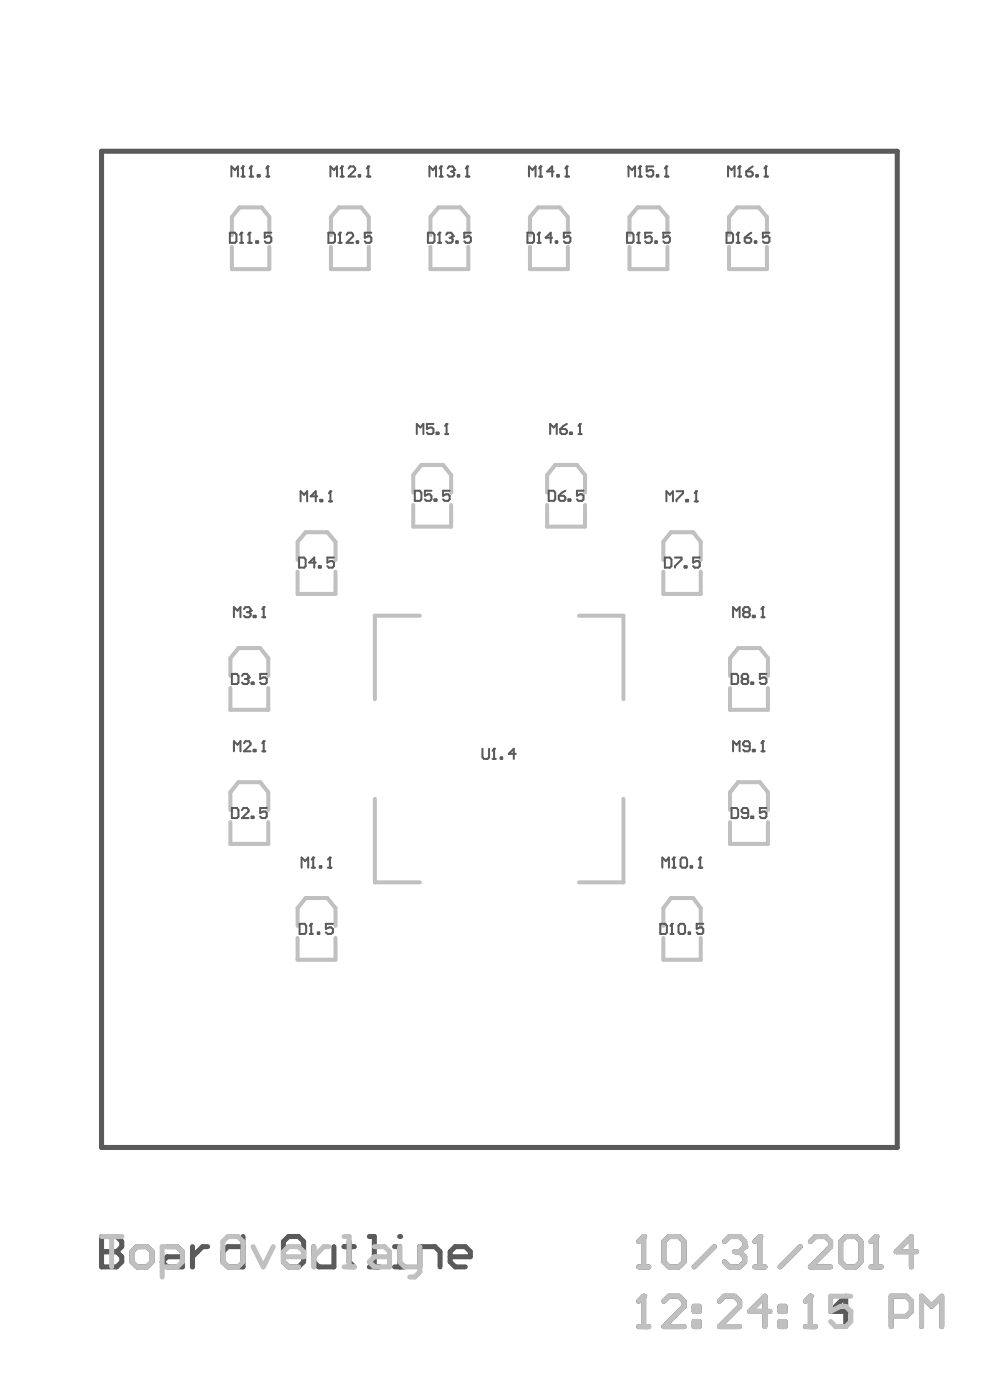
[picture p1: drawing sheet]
<svg xmlns="http://www.w3.org/2000/svg" width="167mm" height="234mm" viewBox="0 0 167 234" stroke-linecap="round" stroke-linejoin="round" font-family="sans-serif">
<path d="M17 25.3h132.9v166.4h-132.9zM17 206.6v5.1h2.5l.8-.9v-.8l-.8-.9h-2.5" fill="none" stroke="#5a5a5a" stroke-width=".84"/>
<circle cx="17" cy="209.1" r=".42" fill="#5a5a5a"/>
<g fill="none" stroke="#5a5a5a" stroke-width=".84">
<path d="M17 206.6h2.5l.8 .8v.9l-.8 .8h-2.5M22.9 208.3h1.7l.8 .8v1.7l-.8 .9h-1.7l-.9-.9v-1.7zM27.9 208.3h1.7l.9 .8v2.6h-2.6l-.8-.9 .8-.8h2.6M32.2 208.3v3.4M34.7 208.3h-.9l-1.6 1.7M40.6 206.6v5.1h-2.5l-.9-.9v-1.7l.9-.8h2.5M48.2 206.6h1.7l.8 .8v3.4l-.8 .9h-1.7l-.9-.9v-3.4zM52.4 208.3v2.5l.9 .9h2.5v-3.4M57.5 208.3h1.7M58.3 207.4v3.4l.9 .9M61.7 206.6h.8v5.1M61.7 211.7h1.7"/>
<path d="M65.9 211.7h1.7M65.9 208.3h.9v3.4"/>
</g>
<circle cx="66.8" cy="206.6" r=".42" fill="#5a5a5a"/>
<path d="M70.1 211.7v-3.4h2.6l.8 .8v2.6M75.2 210h3.4v-.9l-.9-.8h-1.7l-.8 .8v1.7l.8 .9h1.7M106.7 211.7h1.7M107.5 206.6v5.1" fill="none" stroke="#5a5a5a" stroke-width=".84"/>
<circle cx="107.5" cy="206.6" r=".42" fill="#5a5a5a"/>
<path d="M107.5 206.6l-.8 .8M111.7 206.6h1.7l.9 .8v3.4l-.9 .9h-1.7l-.8-.9v-3.4zM119.3 208.3l-3.3 3.4M121 207.4l.9-.8h1.7l.8 .8v.9" fill="none" stroke="#5a5a5a" stroke-width=".84"/>
<circle cx="124.4" cy="208.3" r=".42" fill="#5a5a5a"/>
<path d="M122.7 209.1h.9M123.6 209.1l.8 .9v.8l-.8 .9h-1.7l-.9-.9M124.4 208.3l-.8 .8M126.1 211.7h1.7M126.9 206.6v5.1" fill="none" stroke="#5a5a5a" stroke-width=".84"/>
<circle cx="126.9" cy="206.6" r=".42" fill="#5a5a5a"/>
<path d="M126.9 206.6l-.8 .8M133.7 208.3l-3.4 3.4M135.4 207.4l.8-.8h1.7l.8 .8v.9l-3.3 3.4h3.3M141.3 206.6h1.7l.8 .8v3.4l-.8 .9h-1.7l-.9-.9v-3.4zM145.5 211.7h1.7M146.3 206.6v5.1" fill="none" stroke="#5a5a5a" stroke-width=".84"/>
<circle cx="146.3" cy="206.6" r=".42" fill="#5a5a5a"/>
<path d="M107.5 216.6v5M146.3 206.6l-.8 .8M153.1 209.1h-3.4l2.6-2.5v5.1M106.7 221.6h1.7" fill="none" stroke="#5a5a5a" stroke-width=".84"/>
<circle cx="107.5" cy="216.6" r=".42" fill="#5a5a5a"/>
<path d="M107.5 216.6l-.8 .8M110.9 217.4l.8-.8h1.7l.9 .8v.8l-3.4 3.4h3.4M116 218.2h.8v.9h-.8zM120.2 217.4l.8-.8h1.7l.9 .8v.8l-3.4 3.4h3.4M128.6 219.1h-3.4l2.6-2.5v5M130.3 218.2h.9v.9h-.9zM135.4 216.6v5M116 220.8h.8v.8h-.8zM130.3 220.8h.9v.8h-.9zM134.5 221.6h1.7" fill="none" stroke="#5a5a5a" stroke-width=".84"/>
<circle cx="135.4" cy="216.6" r=".42" fill="#5a5a5a"/>
<path d="M135.4 216.6l-.9 .8M142.1 219.1h-3.4l2.6-2.5v5M148.9 219.9h2.5l.9-.8v-1.7l-.9-.8h-2.5v5M153.9 221.6v-5l1.7 1.6 1.7-1.6v5" fill="none" stroke="#5a5a5a" stroke-width=".84"/>
<g fill="none" stroke="#c0c0c0" stroke-width=".68">
<path d="M38.7 39.3v-3l1.3-1.7h3.7l1.3 1.7v3M55.3 39.3v-3l1.3-1.7h3.7l1.3 1.7v3M71.9 39.3v-3l1.4-1.7h3.6l1.3 1.7v3M88.5 39.3v-3l1.4-1.7h3.6l1.4 1.7v3M105.2 39.3v-3l1.3-1.7h3.6l1.4 1.7v3M121.8 39.3v-3l1.3-1.7h3.7l1.3 1.7v3M38.7 41.2v3.8h6.3v-3.8M55.3 41.2v3.8h6.3v-3.8M71.9 41.2v3.8h6.3v-3.8M88.5 41.2v3.8h6.4v-3.8M105.2 41.2v3.8h6.3v-3.8M121.8 41.2v3.8h6.3v-3.8"/>
<path d="M49.7 93.6v-3.1l1.4-1.6h3.6l1.3 1.6v3.1M49.7 95.5v3.7h6.3v-3.7M69 82.3v-2.9l1.4-1.7h3.6l1.4 1.7v2.9M69 84.4v3.6h6.4v-3.6M91.4 82.3v-2.9l1.4-1.7h3.6l1.3 1.7v2.9M91.4 84.4v3.6h6.3v-3.6M110.8 93.6v-3.1l1.3-1.6h3.7l1.3 1.6v3.1M110.8 95.5v3.7h6.3v-3.7M38.5 112.9v-2.9l1.3-1.7h3.7l1.3 1.7v2.9M38.5 115v3.6h6.3v-3.6M70.1 102.9h-7.5v13.9M96.7 102.9h7.4v13.9"/>
<path d="M122 112.9v-2.9l1.3-1.7h3.6l1.4 1.7v2.9M122 115v3.6h6.3v-3.6M38.5 135.3v-2.9l1.3-1.7h3.7l1.3 1.7v2.9M38.5 137.4v3.6h6.3v-3.6M62.6 133.5v13.9h7.5M104.1 133.5v13.9h-7.4M122 135.3v-2.9l1.3-1.7h3.6l1.4 1.7v2.9M122 137.4v3.6h6.3v-3.6M49.7 154.7v-3l1.4-1.7h3.6l1.3 1.7v3M49.7 156.7v3.6h6.3v-3.6M110.8 154.7v-3l1.3-1.7h3.7l1.3 1.7v3M110.8 156.7v3.6h6.3v-3.6"/>
</g>
<g fill="none" stroke="#c0c0c0" stroke-width=".84">
<path d="M17 206.6h3.3M18.7 206.6v5.1M22.9 208.3h1.7l.8 .8v1.7l-.8 .9h-1.7l-.9-.9v-1.7zM27.1 211.7h2.5l.9-.9v-1.7l-.9-.8h-2.5v5M38.1 206.6h1.7l.8 .8v3.4l-.8 .9h-1.7l-.9-.9v-3.4zM42.3 208.3l1.7 3.4 1.7-3.4M47.3 210h3.4v-.9l-.8-.8h-1.7l-.9 .8v1.7l.9 .9h1.7M52.4 208.3v3.4M54.9 208.3h-.8l-1.7 1.7M57.5 206.6h.8v5.1M57.5 211.7h1.7M62.5 208.3h1.7l.9 .8v2.6h-2.6l-.8-.9 .8-.8h2.6"/>
<path d="M66.8 208.3v2.5l.8 .9h2.5M70.1 208.3v4.2l-.8 .8h-.9M107.5 216.6v5M106.7 221.6h1.7"/>
</g>
<circle cx="107.5" cy="216.6" r=".42" fill="#c0c0c0"/>
<path d="M107.5 216.6l-.8 .8M110.9 217.4l.8-.8h1.7l.9 .8v.8l-3.4 3.4h3.4M116 218.2h.8v.9h-.8zM120.2 217.4l.8-.8h1.7l.9 .8v.8l-3.4 3.4h3.4M128.6 219.1h-3.4l2.6-2.5v5M130.3 218.2h.9v.9h-.9zM135.4 216.6v5M116 220.8h.8v.8h-.8zM130.3 220.8h.9v.8h-.9zM134.5 221.6h1.7" fill="none" stroke="#c0c0c0" stroke-width=".84"/>
<circle cx="135.4" cy="216.6" r=".42" fill="#c0c0c0"/>
<path d="M106.7 211.7h1.7M107.5 206.6v5.1M135.4 216.6l-.9 .8M142.1 216.6h-3.4v2.5l1.7-.9h.9l.8 .9v1.7l-.8 .8h-1.7l-.9-.8M148.9 219.9h2.5l.9-.8v-1.7l-.9-.8h-2.5v5M153.9 221.6v-5l1.7 1.6 1.7-1.6v5" fill="none" stroke="#c0c0c0" stroke-width=".84"/>
<circle cx="107.5" cy="206.6" r=".42" fill="#c0c0c0"/>
<path d="M107.5 206.6l-.8 .8M111.7 206.6h1.7l.9 .8v3.4l-.9 .9h-1.7l-.8-.9v-3.4zM119.3 208.3l-3.3 3.4M121 207.4l.9-.8h1.7l.8 .8v.9" fill="none" stroke="#c0c0c0" stroke-width=".84"/>
<circle cx="124.4" cy="208.3" r=".42" fill="#c0c0c0"/>
<path d="M122.7 209.1h.9M123.6 209.1l.8 .9v.8l-.8 .9h-1.7l-.9-.9M124.4 208.3l-.8 .8M126.1 211.7h1.7M126.9 206.6v5.1" fill="none" stroke="#c0c0c0" stroke-width=".84"/>
<circle cx="126.9" cy="206.6" r=".42" fill="#c0c0c0"/>
<path d="M126.9 206.6l-.8 .8M133.7 208.3l-3.4 3.4M135.4 207.4l.8-.8h1.7l.8 .8v.9l-3.3 3.4h3.3M141.3 206.6h1.7l.8 .8v3.4l-.8 .9h-1.7l-.9-.9v-3.4zM145.5 211.7h1.7M146.3 206.6v5.1" fill="none" stroke="#c0c0c0" stroke-width=".84"/>
<circle cx="146.3" cy="206.6" r=".42" fill="#c0c0c0"/>
<path d="M146.3 206.6l-.8 .8M153.1 209.1h-3.4l2.6-2.5v5.1" fill="none" stroke="#c0c0c0" stroke-width=".84"/>
<path d="M50.4 145v-1.7l.6 .6 .5-.6v1.7M52.1 145h.5M52.3 143.3v1.7" fill="none" stroke="#5a5a5a" stroke-width=".34"/>
<circle cx="52.3" cy="143.3" r=".17" fill="#5a5a5a"/>
<path d="M52.3 143.3l-.2 .3M53.4 144.7h.3v.3h-.3zM54.8 145h.6M55.1 143.3v1.7" fill="none" stroke="#5a5a5a" stroke-width=".34"/>
<circle cx="55.1" cy="143.3" r=".17" fill="#5a5a5a"/>
<path d="M50.2 83.8v-1.7l.6 .6 .5-.6v1.7M53 82.9h-1.1l.8-.8v1.7M53.5 83.5h.3v.3h-.3zM54.9 83.8h.5M55.2 82.1v1.7M55.1 143.3l-.3 .3" fill="none" stroke="#5a5a5a" stroke-width=".34"/>
<circle cx="55.2" cy="82.1" r=".17" fill="#5a5a5a"/>
<path d="M55.2 29.5v-1.7l.6 .6 .5-.6v1.7M56.9 29.5h.5M57.1 27.8v1.7M55.2 82.1l-.3 .3" fill="none" stroke="#5a5a5a" stroke-width=".34"/>
<circle cx="57.1" cy="27.8" r=".17" fill="#5a5a5a"/>
<path d="M57.1 27.8l-.2 .3M58.2 28.1l.3-.3h.6l.2 .3v.3l-1.1 1.1h1.1M59.9 29.2h.3v.3h-.3zM61.3 29.5h.6M61.5 27.8v1.7" fill="none" stroke="#5a5a5a" stroke-width=".34"/>
<circle cx="61.5" cy="27.8" r=".17" fill="#5a5a5a"/>
<path d="M61.5 27.8l-.2 .3M80.6 125.1v1.4l.3 .3h.5l.3-.3v-1.4M82.3 126.8h.5M82.5 125.1v1.7" fill="none" stroke="#5a5a5a" stroke-width=".34"/>
<circle cx="82.5" cy="125.1" r=".17" fill="#5a5a5a"/>
<path d="M69.6 72.5v-1.7l.6 .6 .5-.6v1.7M72.4 70.8h-1.1v.9l.5-.3h.4l.2 .3v.6l-.2 .2h-.6l-.3-.2M72.9 72.3h.4v.2h-.4zM74.4 72.5h.5M74.6 70.8v1.7M69.3 82h.8l.3 .3v1.1l-.3 .3h-.8zM72.1 82h-1.1v.8l.5-.2h.3l.3 .2v.6l-.3 .3h-.6l-.2-.3M72.6 83.4h.3v.3h-.3zM75.1 82h-1.1v.8l.5-.2h.4l.2 .2v.6l-.2 .3h-.6l-.3-.3M82.5 125.1l-.2 .3M83.6 126.5h.3v.3h-.3zM86.2 125.9h-1.2l.8-.8v1.7" fill="none" stroke="#5a5a5a" stroke-width=".34"/>
<circle cx="74.6" cy="70.8" r=".17" fill="#5a5a5a"/>
<path d="M71.7 29.5v-1.7l.6 .6 .5-.6v1.7M73.4 29.5h.5M73.7 27.8v1.7M74.6 70.8l-.2 .4" fill="none" stroke="#5a5a5a" stroke-width=".34"/>
<circle cx="73.7" cy="27.8" r=".17" fill="#5a5a5a"/>
<path d="M73.7 27.8l-.3 .3M74.8 28.1l.2-.3h.6l.3 .3v.3" fill="none" stroke="#5a5a5a" stroke-width=".34"/>
<circle cx="75.9" cy="28.4" r=".17" fill="#5a5a5a"/>
<path d="M75.4 28.6h.2M75.6 28.6l.3 .3v.3l-.3 .3h-.6l-.2-.3M75.9 28.4l-.3 .2M76.5 29.2h.2v.3h-.2zM77.8 29.5h.6M78.1 27.8v1.7" fill="none" stroke="#5a5a5a" stroke-width=".34"/>
<circle cx="78.1" cy="27.8" r=".17" fill="#5a5a5a"/>
<path d="M78.1 27.8l-.3 .3M110.6 145v-1.7l.6 .6 .5-.6v1.7M112.3 145h.5M112.6 143.3v1.7" fill="none" stroke="#5a5a5a" stroke-width=".34"/>
<circle cx="112.6" cy="143.3" r=".17" fill="#5a5a5a"/>
<path d="M112.6 143.3l-.3 .3M113.9 143.3h.6l.3 .3v1.1l-.3 .3h-.6l-.2-.3v-1.1zM115.4 144.7h.2v.3h-.2zM116.7 145h.6M117 143.3v1.7" fill="none" stroke="#5a5a5a" stroke-width=".34"/>
<circle cx="117" cy="143.3" r=".17" fill="#5a5a5a"/>
<path d="M111.3 83.8v-1.7l.6 .6 .5-.6v1.7M113 82.1h1.1v.3l-1.1 1.1v.3M114.6 83.5h.3v.3h-.3zM116 83.8h.6M116.3 82.1v1.7M117 143.3l-.3 .3" fill="none" stroke="#5a5a5a" stroke-width=".34"/>
<circle cx="116.3" cy="82.1" r=".17" fill="#5a5a5a"/>
<path d="M105 29.5v-1.7l.6 .6 .5-.6v1.7M106.7 29.5h.5M106.9 27.8v1.7M116.3 82.1l-.3 .3" fill="none" stroke="#5a5a5a" stroke-width=".34"/>
<circle cx="106.9" cy="27.8" r=".17" fill="#5a5a5a"/>
<path d="M106.9 27.8l-.2 .3M109.1 27.8h-1.1v.8l.6-.2h.3l.2 .2v.6l-.2 .3h-.6l-.3-.3M109.7 29.2h.3v.3h-.3zM111.1 29.5h.6M111.3 27.8v1.7" fill="none" stroke="#5a5a5a" stroke-width=".34"/>
<circle cx="111.3" cy="27.8" r=".17" fill="#5a5a5a"/>
<path d="M111.3 27.8l-.2 .3M50 154.3h.9l.2 .4v1.1l-.2 .2h-.9zM51.7 156h.5M52 154.3v1.7" fill="none" stroke="#5a5a5a" stroke-width=".34"/>
<circle cx="52" cy="154.3" r=".17" fill="#5a5a5a"/>
<path d="M54.9 38.9h.8l.3 .3v1.1l-.3 .3h-.8zM56.8 38.9v1.7M56.5 40.6h.6M50 93.1h.8l.3 .4v1.1l-.3 .2h-.8zM52.7 94h-1l.8-.9v1.7M53.3 94.6h.3v.2h-.3zM55.8 93.1h-1.1v.9l.5-.3h.3l.3 .3v.6l-.3 .2h-.6l-.2-.2M52 154.3l-.3 .4M53.1 155.8h.2v.2h-.2zM55.6 154.3h-1.2v.9l.6-.3h.3l.3 .3v.6l-.3 .2h-.5l-.4-.2" fill="none" stroke="#5a5a5a" stroke-width=".34"/>
<circle cx="56.8" cy="38.9" r=".17" fill="#5a5a5a"/>
<path d="M56.8 38.9l-.3 .3M57.9 39.2l.2-.3h.6l.3 .3v.3l-1.1 1.1h1.1M62 38.9h-1.1v.8l.6-.2h.3l.2 .2v.6l-.2 .3h-.6l-.3-.3M71.5 38.9h.8l.3 .3v1.1l-.3 .3h-.8zM73.4 38.9v1.7M59.6 40.3h.2v.3h-.2zM73.2 40.6h.5" fill="none" stroke="#5a5a5a" stroke-width=".34"/>
<circle cx="73.4" cy="38.9" r=".17" fill="#5a5a5a"/>
<path d="M73.4 38.9l-.2 .3M74.5 39.2l.3-.3h.6l.2 .3v.3" fill="none" stroke="#5a5a5a" stroke-width=".34"/>
<circle cx="75.6" cy="39.5" r=".17" fill="#5a5a5a"/>
<path d="M75.1 39.7h.3M75.4 39.7l.2 .3v.3l-.2 .3h-.6l-.3-.3M75.6 39.5l-.2 .2M78.7 38.9h-1.1v.8l.6-.2h.2l.3 .2v.6l-.3 .3h-.6l-.2-.3M76.2 40.3h.3v.3h-.3zM110.3 154.3h.9l.2 .4v1.1l-.2 .2h-.9zM112 156h.5M112.2 154.3v1.7" fill="none" stroke="#5a5a5a" stroke-width=".34"/>
<circle cx="112.2" cy="154.3" r=".17" fill="#5a5a5a"/>
<path d="M104.7 38.9h.9l.2 .3v1.1l-.2 .3h-.9zM106.7 38.9v1.7M106.4 40.6h.5M111.1 93.1h.8l.3 .4v1.1l-.3 .2h-.8zM112.8 93.1h1.1v.4l-1.1 1.1v.2M114.4 94.6h.3v.2h-.3zM116.9 93.1h-1.1v.9l.5-.3h.3l.3 .3v.6l-.3 .2h-.6l-.2-.2M112.2 154.3l-.2 .4M113.6 154.3h.6l.2 .4v1.1l-.2 .2h-.6l-.3-.2v-1.1zM115 155.8h.3v.2h-.3zM117.5 154.3h-1.1v.9l.6-.3h.2l.3 .3v.6l-.3 .2h-.6l-.2-.2" fill="none" stroke="#5a5a5a" stroke-width=".34"/>
<circle cx="106.7" cy="38.9" r=".17" fill="#5a5a5a"/>
<g fill="none" stroke="#5a5a5a" stroke-width=".34">
<path d="M106.7 38.9l-.3 .3M108.9 38.9h-1.1v.8l.6-.2h.2l.3 .2v.6l-.3 .3h-.6l-.2-.3M111.9 38.9h-1.1v.8l.6-.2h.3l.2 .2v.6l-.2 .3h-.6l-.3-.3M109.5 40.3h.2v.3h-.2zM38.7 135h.9l.2 .3v1.1l-.2 .3h-.9zM39.1 125.5v-1.7l.6 .6 .5-.6v1.7M40.4 135.3l.3-.3h.6l.2 .3v.3l-1.1 1.1h1.1M40.8 124.2l.2-.4h.6l.3 .4v.2l-1.1 1.1h1.1M42 136.4h.4v.3h-.4zM42.4 125.3h.3v.2h-.3zM43.8 125.5h.5M44.1 123.8v1.7"/>
<path d="M44.6 135h-1.1v.8l.5-.2h.3l.3 .2v.6l-.3 .3h-.6l-.2-.3"/>
</g>
<circle cx="44.1" cy="123.8" r=".17" fill="#5a5a5a"/>
<path d="M39.1 103.1v-1.7l.6 .6 .5-.6v1.7M40.8 101.8l.2-.4h.6l.3 .4v.2M44.1 123.8l-.3 .4" fill="none" stroke="#5a5a5a" stroke-width=".34"/>
<circle cx="41.9" cy="102" r=".17" fill="#5a5a5a"/>
<path d="M41.3 102.3h.3M41.6 102.3l.3 .2v.4l-.3 .2h-.6l-.2-.2M41.9 102l-.3 .3M42.4 102.9h.3v.2h-.3zM43.8 103.1h.5M44.1 101.4v1.7" fill="none" stroke="#5a5a5a" stroke-width=".34"/>
<circle cx="44.1" cy="101.4" r=".17" fill="#5a5a5a"/>
<path d="M91.9 72.5v-1.7l.6 .6 .5-.6v1.7M93.6 71.7h.8l.3 .2v.4l-.3 .2h-.6l-.2-.2zM94.7 70.8l-.6 .4-.5 .5M95.2 72.3h.3v.2h-.3zM96.6 72.5h.5M96.9 70.8v1.7M91.7 82h.8l.3 .3v1.1l-.3 .3h-.8zM93.3 82.8h.9l.2 .3v.3l-.2 .3h-.6l-.3-.3zM94.4 82l-.6 .3-.5 .5M94.9 83.4h.4v.3h-.4zM97.5 82h-1.1v.8l.5-.2h.3l.3 .2v.6l-.3 .3h-.6l-.2-.3M44.1 101.4l-.3 .4" fill="none" stroke="#5a5a5a" stroke-width=".34"/>
<circle cx="96.9" cy="70.8" r=".17" fill="#5a5a5a"/>
<path d="M38.7 29.5v-1.7l.5 .6 .6-.6v1.7M40.3 29.5h.5M40.6 27.8v1.7M96.9 70.8l-.3 .4" fill="none" stroke="#5a5a5a" stroke-width=".34"/>
<circle cx="40.6" cy="27.8" r=".17" fill="#5a5a5a"/>
<path d="M40.6 27.8l-.3 .3M41.7 29.5h.6M41.9 27.8v1.7" fill="none" stroke="#5a5a5a" stroke-width=".34"/>
<circle cx="41.9" cy="27.8" r=".17" fill="#5a5a5a"/>
<path d="M41.9 27.8l-.2 .3M43 29.2h.4v.3h-.4zM44.5 29.5h.5M44.7 27.8v1.7" fill="none" stroke="#5a5a5a" stroke-width=".34"/>
<circle cx="44.7" cy="27.8" r=".17" fill="#5a5a5a"/>
<path d="M44.7 27.8l-.2 .3M88.4 29.5v-1.7l.6 .6 .5-.6v1.7M90.1 29.5h.5M90.3 27.8v1.7" fill="none" stroke="#5a5a5a" stroke-width=".34"/>
<circle cx="90.3" cy="27.8" r=".17" fill="#5a5a5a"/>
<path d="M90.3 27.8l-.2 .3M92.5 28.6h-1.1l.8-.8v1.7M93.1 29.2h.2v.3h-.2zM94.4 29.5h.6M94.7 27.8v1.7" fill="none" stroke="#5a5a5a" stroke-width=".34"/>
<circle cx="94.7" cy="27.8" r=".17" fill="#5a5a5a"/>
<path d="M94.7 27.8l-.3 .3M122.2 135h.9l.2 .3v1.1l-.2 .3h-.9zM122.5 125.5v-1.7l.6 .6 .5-.6v1.7M125 135.8h-.9l-.2-.2v-.3l.2-.3h.6l.3 .3v1.1l-.3 .3h-.6l-.2-.3M125.2 124.7h-.8l-.3-.3v-.2l.3-.4h.6l.2 .4v1.1l-.2 .2h-.6l-.3-.2M125.5 136.4h.3v.3h-.3zM125.8 125.3h.3v.2h-.3zM127.2 125.5h.5M127.4 123.8v1.7M128 135h-1.1v.8l.5-.2h.4l.2 .2v.6l-.2 .3h-.6l-.3-.3" fill="none" stroke="#5a5a5a" stroke-width=".34"/>
<circle cx="127.4" cy="123.8" r=".17" fill="#5a5a5a"/>
<path d="M122.5 103.1v-1.7l.6 .6 .5-.6v1.7M124.4 102.3l-.3-.3v-.2l.3-.4h.6l.2 .4v.2l-.2 .3M124.4 102.3l-.3 .2v.4l.3 .2h.6l.2-.2v-.4l-.2-.2M124.4 102.3h.6M125.8 102.9h.3v.2h-.3zM127.2 103.1h.5M127.4 101.4v1.7M127.4 123.8l-.2 .4" fill="none" stroke="#5a5a5a" stroke-width=".34"/>
<circle cx="127.4" cy="101.4" r=".17" fill="#5a5a5a"/>
<path d="M121.6 29.5v-1.7l.6 .6 .5-.6v1.7M123.3 29.5h.5M123.6 27.8v1.7M127.4 101.4l-.2 .4" fill="none" stroke="#5a5a5a" stroke-width=".34"/>
<circle cx="123.6" cy="27.8" r=".17" fill="#5a5a5a"/>
<path d="M123.6 27.8l-.3 .3M124.7 28.6h.8l.3 .3v.3l-.3 .3h-.6l-.2-.3zM125.8 27.8l-1.1 .8M126.3 29.2h.3v.3h-.3zM127.7 29.5h.6M127.9 27.8v1.7" fill="none" stroke="#5a5a5a" stroke-width=".34"/>
<circle cx="127.9" cy="27.8" r=".17" fill="#5a5a5a"/>
<path d="M127.9 27.8l-.2 .3M38.7 112.6h.9l.2 .3v1.1l-.2 .3h-.9zM40.4 112.9l.3-.3h.6l.2 .3v.3" fill="none" stroke="#5a5a5a" stroke-width=".34"/>
<circle cx="41.5" cy="113.2" r=".17" fill="#5a5a5a"/>
<path d="M38.4 38.9h.8l.3 .3v1.1l-.3 .3h-.8zM40.3 38.9v1.7M40.1 40.6h.5M40.9 113.4h.4M41.3 113.4l.2 .3v.3l-.2 .3h-.6l-.3-.3M41.5 113.2l-.2 .2M42 114h.4v.3h-.4zM44.6 112.6h-1.1v.8l.5-.2h.3l.3 .2v.6l-.3 .3h-.6l-.2-.3" fill="none" stroke="#5a5a5a" stroke-width=".34"/>
<circle cx="40.3" cy="38.9" r=".17" fill="#5a5a5a"/>
<path d="M40.3 38.9l-.2 .3M41.7 38.9v1.7M41.4 40.6h.6" fill="none" stroke="#5a5a5a" stroke-width=".34"/>
<circle cx="41.7" cy="38.9" r=".17" fill="#5a5a5a"/>
<path d="M41.7 38.9l-.3 .3M45.3 38.9h-1.1v.8l.5-.2h.4l.2 .2v.6l-.2 .3h-.6l-.3-.3M88.1 38.9h.9l.2 .3v1.1l-.2 .3h-.9zM90.1 38.9v1.7M42.8 40.3h.3v.3h-.3zM89.8 40.6h.5" fill="none" stroke="#5a5a5a" stroke-width=".34"/>
<circle cx="90.1" cy="38.9" r=".17" fill="#5a5a5a"/>
<g fill="none" stroke="#5a5a5a" stroke-width=".34">
<path d="M90.1 38.9l-.3 .3M92.2 39.7h-1.1l.9-.8v1.7M95.3 38.9h-1.1v.8l.6-.2h.2l.3 .2v.6l-.3 .3h-.6l-.2-.3M121.4 38.9h.8l.3 .3v1.1l-.3 .3h-.8zM123.3 38.9v1.7M92.8 40.3h.3v.3h-.3zM123.1 40.6h.5M122.2 112.6h.9l.2 .3v1.1l-.2 .3h-.9zM124.1 113.4l-.2 .3v.3l.2 .3h.6l.3-.3v-.3l-.3-.3M124.1 113.4l-.2-.2v-.3l.2-.3h.6l.3 .3v.3l-.3 .2M124.1 113.4h.6M125.5 114h.3v.3h-.3z"/>
<path d="M128 112.6h-1.1v.8l.5-.2h.4l.2 .2v.6l-.2 .3h-.6l-.3-.3"/>
</g>
<circle cx="123.3" cy="38.9" r=".17" fill="#5a5a5a"/>
<path d="M123.3 38.9l-.2 .3M124.4 39.7h.8l.3 .3v.3l-.3 .3h-.5l-.3-.3zM125.5 38.9l-1.1 .8M128.5 38.9h-1.1v.8l.6-.2h.3l.2 .2v.6l-.2 .3h-.6l-.3-.3M126.1 40.3h.2v.3h-.2z" fill="none" stroke="#5a5a5a" stroke-width=".34"/>
</svg>
